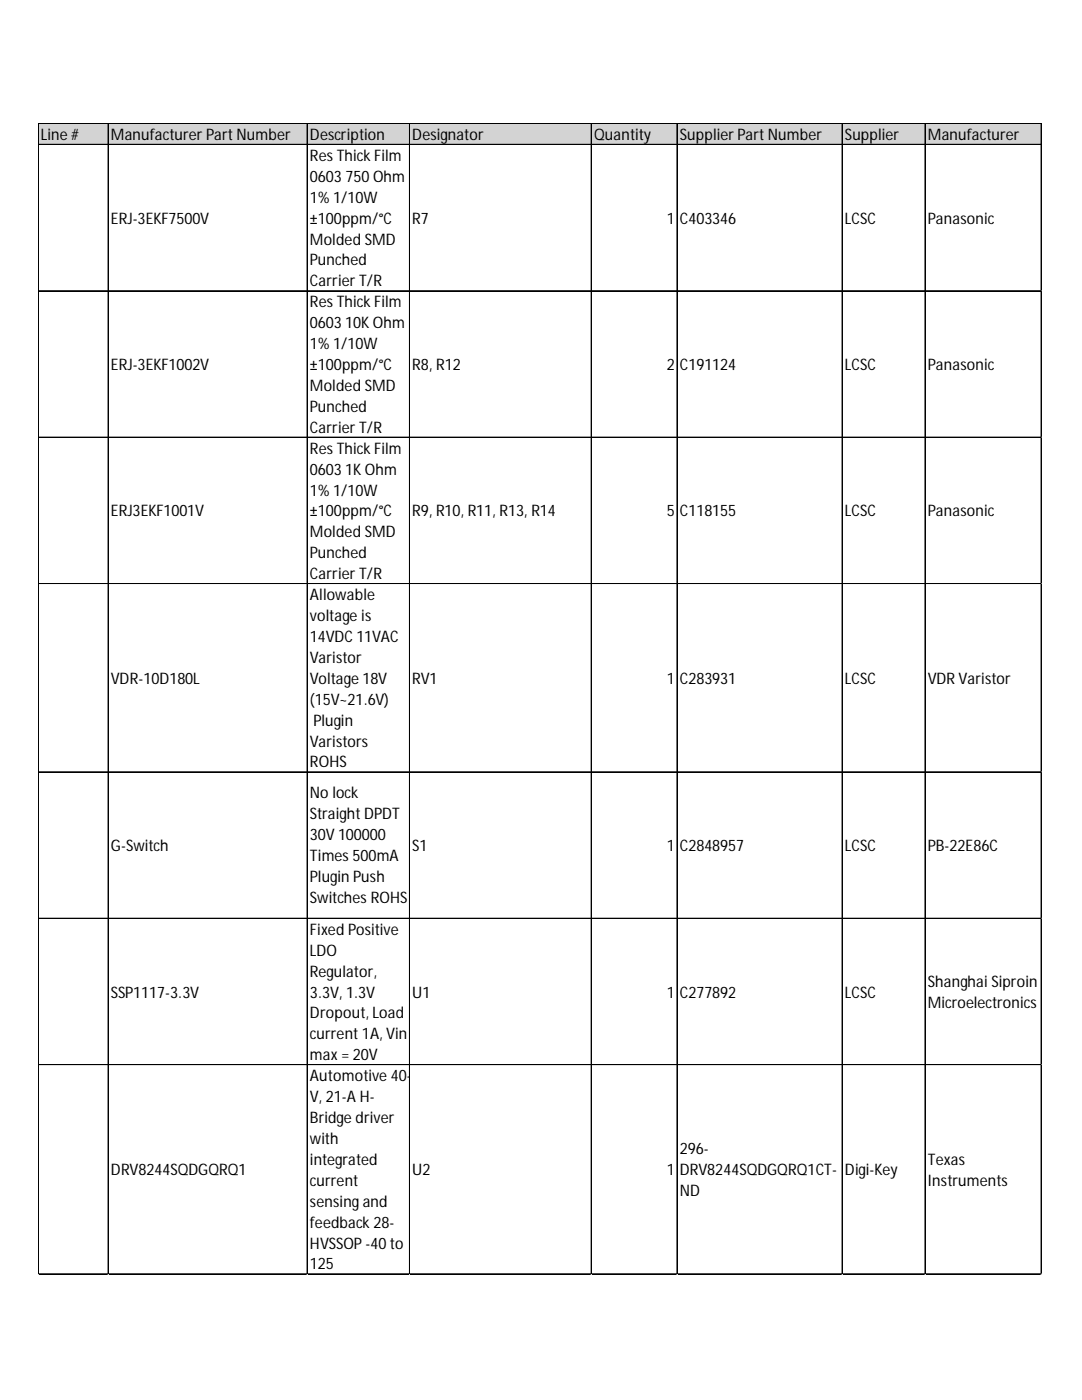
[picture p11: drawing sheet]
<svg xmlns="http://www.w3.org/2000/svg" width="216mm" height="279mm" viewBox="0 0 216 279" stroke-linecap="round" stroke-linejoin="round" font-family="sans-serif">
<defs><g id="words">
<g font-size="3.2">
<text x="8.2" y="27.9">Line #</text>
<text x="22.1" y="27.9">Manufacturer PartNumber</text>
<text x="61.8" y="27.9">Description</text>
<text x="82.3" y="27.9">Designator</text>
<text x="118.5" y="27.9">Quantity</text>
<text x="135.7" y="27.9">SupplierPartNumber</text>
<text x="168.6" y="27.9">Supplier</text>
<text x="185.1" y="27.9">Manufacturer</text>
<text x="61.8" y="32.1">ResThick Film</text>
<text x="61.8" y="36.3">0603 750 Ohm</text>
<text x="61.8" y="40.4">1% 1/10W</text>
<text x="22.1" y="44.6">ERJ-3EKF7500V</text>
<text x="61.8" y="44.6">±100ppm/°C</text>
<text x="82.3" y="44.6">R7</text>
<text x="133.1" y="44.6">1</text>
<text x="135.7" y="44.6">C403346</text>
<text x="168.6" y="44.6">LCSC</text>
<text x="185.1" y="44.6">Panasonic</text>
<text x="61.8" y="48.8">Molded SMD</text>
<text x="61.8" y="53">Punched</text>
<text x="61.8" y="57.1">Carrier T/R</text>
<text x="61.8" y="61.3">ResThick Film</text>
<text x="61.8" y="65.5">0603 10K Ohm</text>
<text x="61.8" y="69.7">1% 1/10W</text>
<text x="22.1" y="73.8">ERJ-3EKF1002V</text>
<text x="61.8" y="73.8">±100ppm/°C</text>
<text x="82.3" y="73.8">R8, R12</text>
<text x="133.1" y="73.8">2</text>
<text x="135.7" y="73.8">C191124</text>
<text x="168.6" y="73.8">LCSC</text>
<text x="185.1" y="73.8">Panasonic</text>
<text x="61.8" y="78">Molded SMD</text>
<text x="61.8" y="82.2">Punched</text>
<text x="61.8" y="86.4">Carrier T/R</text>
<text x="61.8" y="90.5">ResThick Film</text>
<text x="61.8" y="94.7">0603 1K Ohm</text>
<text x="61.8" y="98.9">1% 1/10W</text>
<text x="22.1" y="103.1">ERJ3EKF1001V</text>
<text x="61.8" y="103.1">±100ppm/°C</text>
<text x="61.8" y="107.2">Molded SMD</text>
<text x="82.3" y="103.1">R9, R10, R11, R13, R14</text>
<text x="133.1" y="103.1">5</text>
<text x="135.7" y="103.1">C118155</text>
<text x="168.6" y="103.1">LCSC</text>
<text x="185.1" y="103.1">Panasonic</text>
<text x="61.8" y="111.4">Punched</text>
<text x="61.8" y="115.6">Carrier T/R</text>
<text x="61.8" y="119.8">Allowable</text>
<text x="61.8" y="123.9">voltage is</text>
<text x="61.8" y="128.1">14VDC11VAC</text>
<text x="22.1" y="136.5">VDR-10D180L</text>
<text x="61.8" y="132.3">Varistor</text>
<text x="61.8" y="136.5">Voltage 18V</text>
<text x="82.3" y="136.5">RV1</text>
<text x="133.1" y="136.5">1</text>
<text x="135.7" y="136.5">C283931</text>
<text x="168.6" y="136.5">LCSC</text>
<text x="185.1" y="136.5">VDR Varistor</text>
<text x="61.8" y="140.6">(15V~21.6V)</text>
<text x="61.8" y="149">Varistors</text>
<text x="62.5" y="144.8">Plugin</text>
<text x="61.8" y="153.2">ROHS</text>
<text x="61.8" y="159.3">No lock</text>
<text x="61.8" y="163.5">StraightDPDT</text>
<text x="61.8" y="167.7">30V 100000</text>
<text x="22.1" y="169.9">G-Switch</text>
<text x="61.8" y="171.9">Times500mA</text>
<text x="82.3" y="169.9">S1</text>
<text x="133.1" y="169.9">1</text>
<text x="135.7" y="169.9">C2848957</text>
<text x="168.6" y="169.9">LCSC</text>
<text x="185.1" y="169.9">PB-22E86C</text>
<text x="61.8" y="176">Plugin Push</text>
<text x="61.8" y="180.2">SwitchesROHS</text>
<text x="61.8" y="186.6">Fixed Positive</text>
<text x="61.8" y="190.7">LDO</text>
<text x="61.8" y="194.9">Regulator,</text>
<text x="185.1" y="196.9">Shanghai Siproin</text>
<text x="22.1" y="199.1">SSP1117-3.3V</text>
<text x="61.8" y="199.1">3.3V, 1.3V</text>
<text x="61.8" y="203.2">Dropout, Load</text>
<text x="82.3" y="199.1">U1</text>
<text x="133.1" y="199.1">1</text>
<text x="135.7" y="199.1">C277892</text>
<text x="168.6" y="199.1">LCSC</text>
<text x="185.1" y="201.1">Microelectronics</text>
<text x="61.8" y="207.4">current1A, Vin</text>
<text x="61.8" y="211.6">max = 20V</text>
<text x="61.8" y="215.8">Automotive 40-</text>
<text x="61.8" y="219.9">V, 21-A H-</text>
<text x="61.8" y="224.1">Bridge driver</text>
<text x="61.8" y="228.3">with</text>
<text x="61.8" y="232.5">integrated</text>
<text x="135.7" y="230.3">296-</text>
<text x="185.1" y="232.5">Texas</text>
<text x="22.1" y="234.5">DRV8244SQDGQRQ1</text>
<text x="61.8" y="236.6">current</text>
<text x="82.3" y="234.5">U2</text>
<text x="133.1" y="234.5">1</text>
<text x="135.7" y="234.5">DRV8244SQDGQRQ1CT-</text>
<text x="135.7" y="238.7">ND</text>
<text x="168.6" y="234.5">Digi-Key</text>
<text x="185.1" y="236.6">Instruments</text>
<text x="61.8" y="240.8">sensingand</text>
<text x="61.8" y="245">feedback 28-</text>
<text x="61.8" y="249.2">HVSSOP-40 to</text>
<text x="61.8" y="253.3">125</text>
</g>
</g></defs>
<path d="M7.7 24.7h200.2v4.2h-200.2z" fill="#d3d3d3"/>
<g fill="none" stroke="#000" stroke-width=".2">
<path d="M7.6 24.6v229.8M7.7 24.6v229.8M7.7 24.6h200.2M7.7 24.7h200.2M7.7 28.8h200.2M7.7 28.9h200.2M21.6 24.8v229.6M61.3 24.8v229.6M81.7 24.8v229.6M81.8 24.8v229.6M118 24.8v229.6M135.1 24.8v229.6"/>
<path d="M168 24.8v229.6M168.1 24.8v229.6M184.6 24.8v229.6M207.7 24.8v229.6M207.8 24.8v229.6M7.7 58h200.2M7.7 58.1h200.2M7.7 87.2h200.2M7.7 87.3h200.2M7.7 116.5h200.2M7.7 154h200.2M7.7 154.1h200.2"/>
<path d="M7.7 183.2h200.2M7.7 183.3h200.2M7.7 212.5h200.2M7.7 254.2h200.2M7.7 254.3h200.2"/>
</g>
<path d="M7.6 254.4h.1" fill="none" stroke="#d4d4d4" stroke-width=".2"/>
<path d="M7.6 254.4h.1z" fill="#d4d4d4"/>
<path d="M21.6 254.4h.1" fill="none" stroke="#d4d4d4" stroke-width=".2"/>
<path d="M21.6 254.4h.1z" fill="#d4d4d4"/>
<path d="M61.3 254.4h.1" fill="none" stroke="#d4d4d4" stroke-width=".2"/>
<path d="M61.3 254.4h.1z" fill="#d4d4d4"/>
<path d="M81.7 254.4h.1" fill="none" stroke="#d4d4d4" stroke-width=".2"/>
<path d="M81.7 254.4h.1z" fill="#d4d4d4"/>
<path d="M118 254.4h.1" fill="none" stroke="#d4d4d4" stroke-width=".2"/>
<path d="M118 254.4h.1z" fill="#d4d4d4"/>
<path d="M135.1 254.4h.1" fill="none" stroke="#d4d4d4" stroke-width=".2"/>
<path d="M135.1 254.4h.1z" fill="#d4d4d4"/>
<path d="M168 254.4h.1" fill="none" stroke="#d4d4d4" stroke-width=".2"/>
<path d="M168 254.4h.2z" fill="#d4d4d4"/>
<path d="M184.6 254.4h.1" fill="none" stroke="#d4d4d4" stroke-width=".2"/>
<path d="M184.6 254.4h.1z" fill="#d4d4d4"/>
<path d="M207.7 254.4h.1" fill="none" stroke="#d4d4d4" stroke-width=".2"/>
<path d="M207.7 254.4h.2z" fill="#d4d4d4"/>
<path d="M207.9 58h.1" fill="none" stroke="#d4d4d4" stroke-width=".2"/>
<path d="M207.9 58v.2z" fill="#d4d4d4"/>
<path d="M207.9 87.2h.1" fill="none" stroke="#d4d4d4" stroke-width=".2"/>
<path d="M207.9 87.2v.2z" fill="#d4d4d4"/>
<path d="M207.9 116.5h.1" fill="none" stroke="#d4d4d4" stroke-width=".2"/>
<path d="M207.9 116.5v.1z" fill="#d4d4d4"/>
<path d="M207.9 154h.1" fill="none" stroke="#d4d4d4" stroke-width=".2"/>
<path d="M207.9 154v.2z" fill="#d4d4d4"/>
<path d="M207.9 183.2h.1" fill="none" stroke="#d4d4d4" stroke-width=".2"/>
<path d="M207.9 183.2v.2z" fill="#d4d4d4"/>
<path d="M207.9 212.5h.1" fill="none" stroke="#d4d4d4" stroke-width=".2"/>
<path d="M207.9 212.5v.1z" fill="#d4d4d4"/>
<path d="M207.9 254.2h.1" fill="none" stroke="#d4d4d4" stroke-width=".2"/>
<path d="M207.9 254.2v.2z" fill="#d4d4d4"/>
<use href="#words"/>
</svg>
